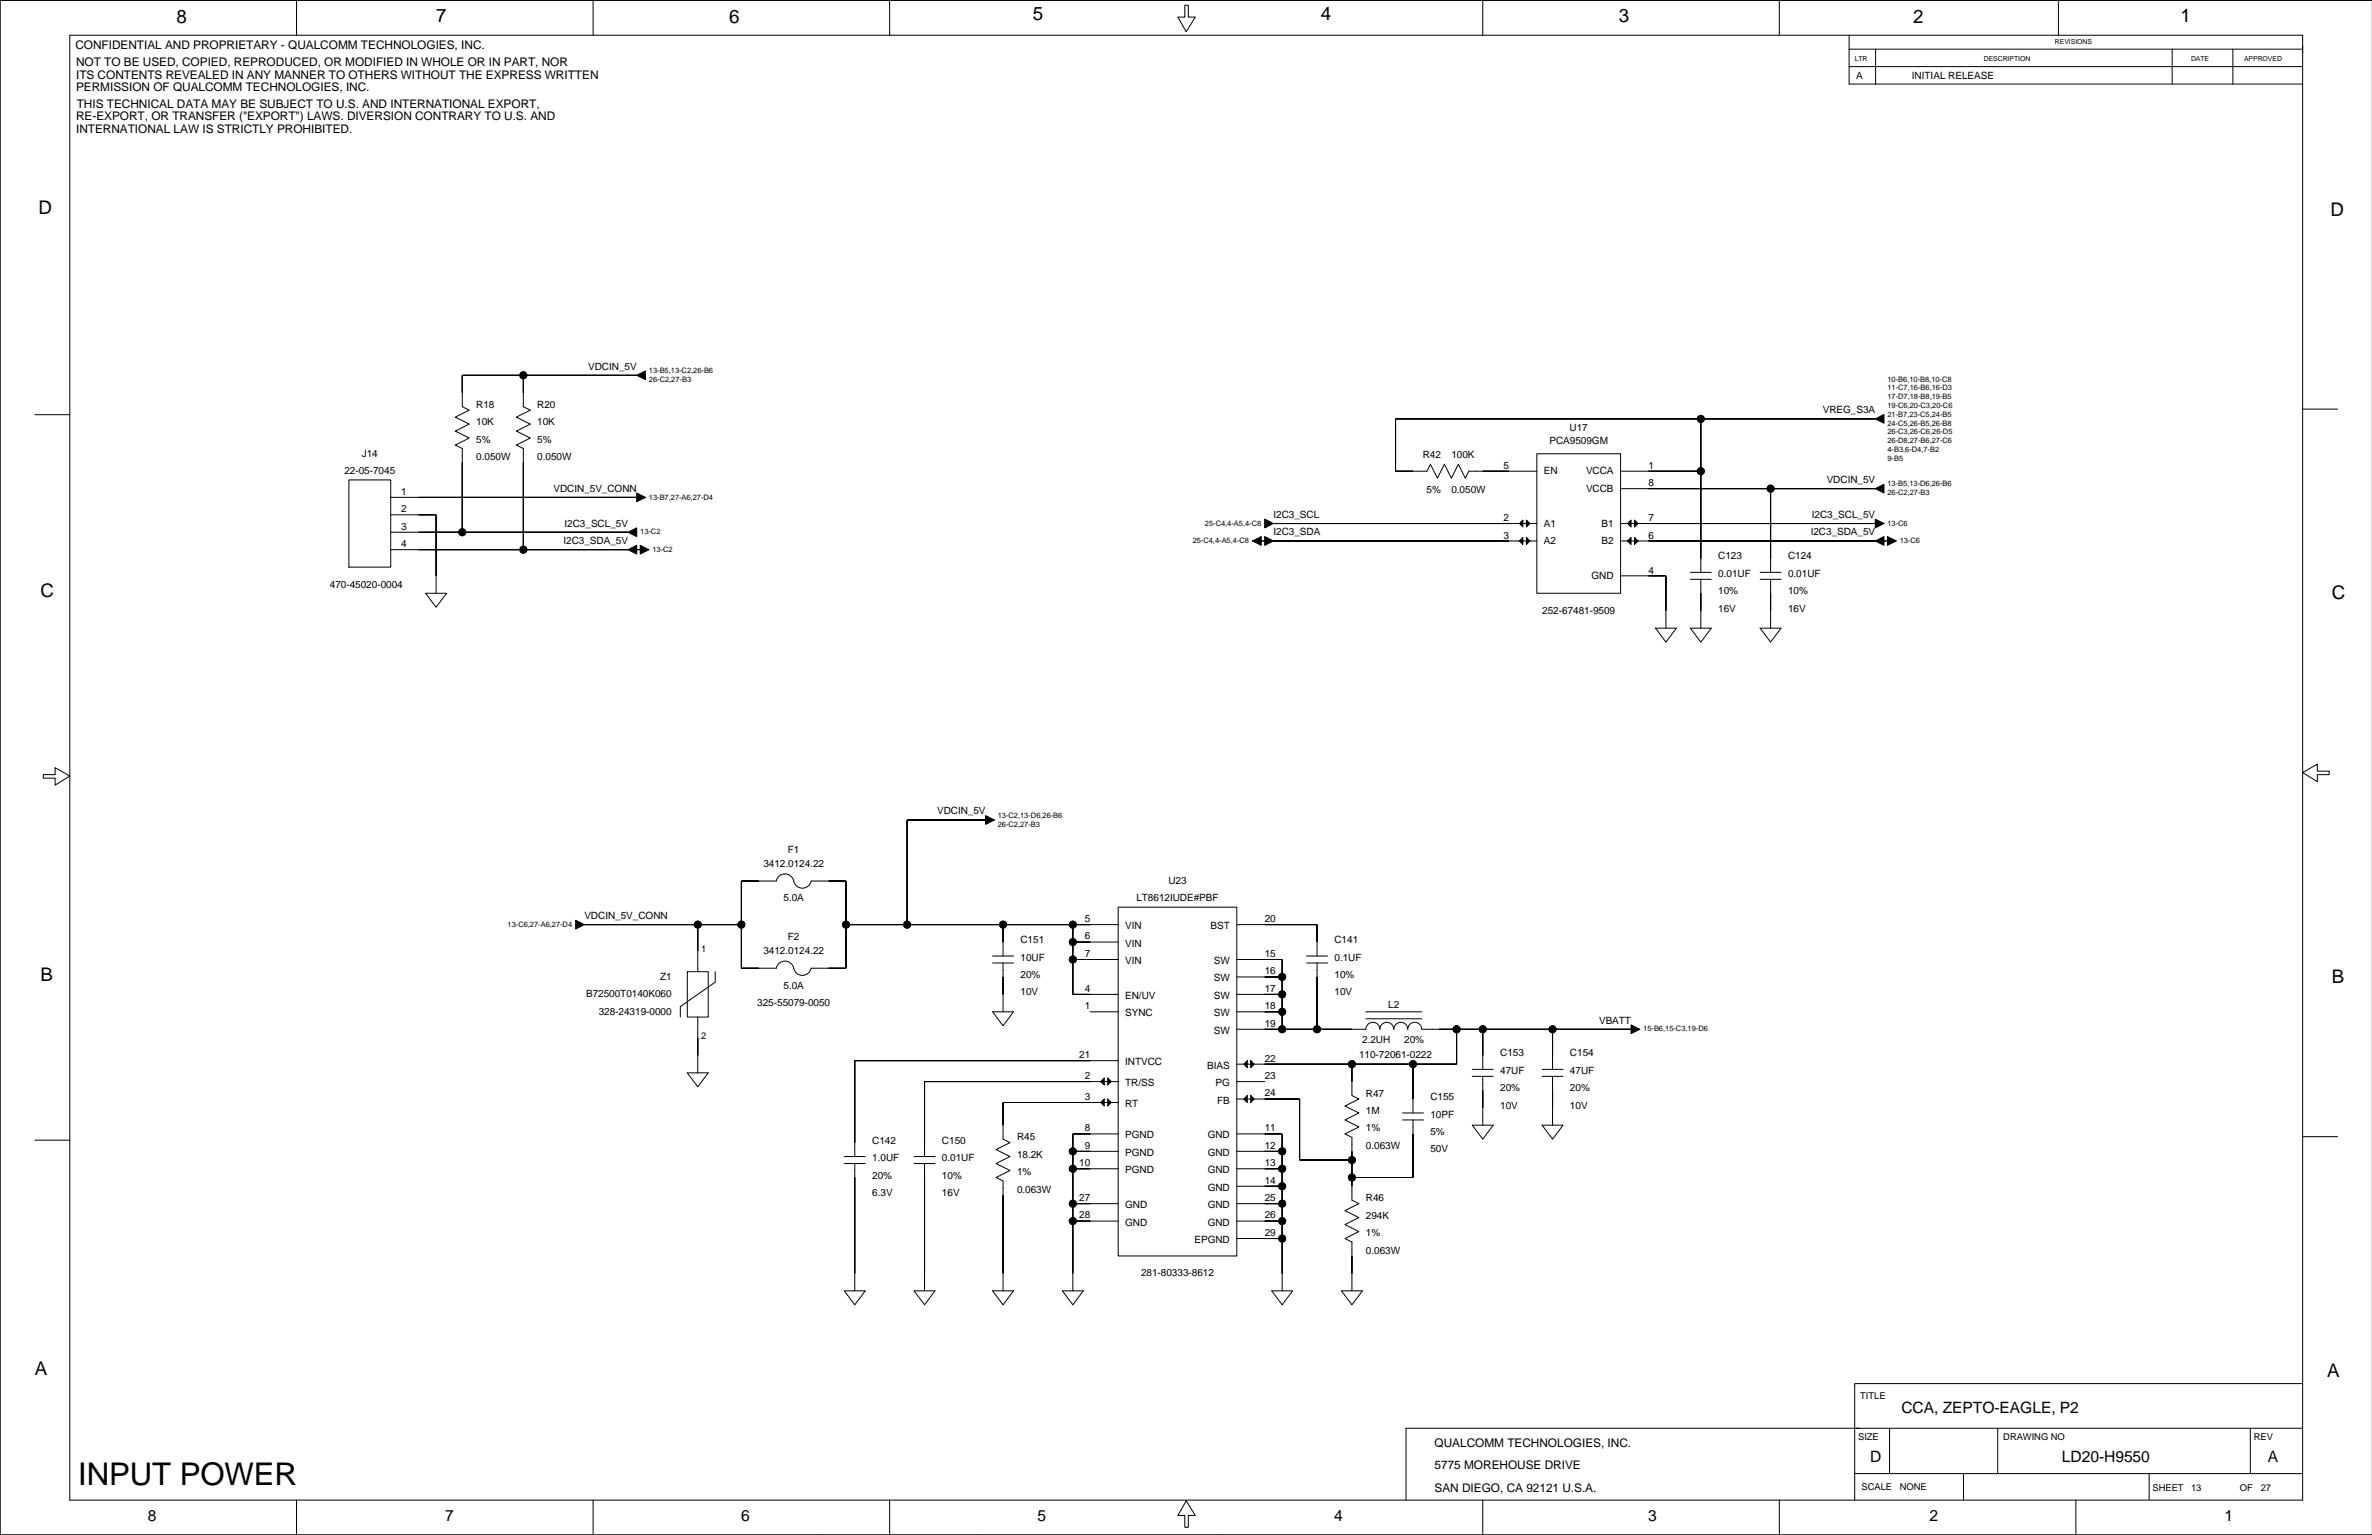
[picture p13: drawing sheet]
<svg xmlns="http://www.w3.org/2000/svg" width="863mm" height="559mm" viewBox="0 0 863 559" stroke-linecap="round" stroke-linejoin="round" font-family="sans-serif">
<defs><g id="words">
<text font-size="11.4" x="28.4" y="540.5">INPUT POWER</text>
<g font-size="6.8">
<text x="64.2" y="8.2">8</text>
<text x="158.7" y="8">7</text>
<text x="265.4" y="8.2">6</text>
<text x="375.8" y="7.5">5</text>
<text x="480.7" y="7.5">4</text>
<text x="589.1" y="8">3</text>
<text x="696.3" y="8.2">2</text>
<text x="793.6" y="8">1</text>
<text x="14" y="77.8">D</text>
<text x="848.2" y="78.6">D</text>
<text x="14.7" y="217.5">C</text>
<text x="848.7" y="218.2">C</text>
<text x="14.7" y="357.1">B</text>
<text x="848.7" y="357.9">B</text>
<text x="12.7" y="500.6">A</text>
<text x="846.9" y="501.4">A</text>
</g>
<g font-size="5.7">
<text x="692" y="514.3">CCA, ZEPTO-EAGLE, P2</text>
<text x="680.6" y="532.1">D</text>
<text x="750.4" y="532.1">LD20-H9550</text>
<text x="825.3" y="532.1">A</text>
<text x="53.8" y="553.7">8</text>
<text x="162" y="553.7">7</text>
<text x="269.7" y="553.7">6</text>
<text x="377.6" y="553.7">5</text>
<text x="485.5" y="553.7">4</text>
<text x="599.8" y="553.7">3</text>
<text x="702.1" y="553.7">2</text>
<text x="809.6" y="553.7">1</text>
</g>
<g font-size="4.3">
<text x="27.4" y="18">CONFIDENTIAL AND PROPRIETARY - QUALCOMM TECHNOLOGIES, INC.</text>
<text x="27.7" y="28.6">ITS CONTENTS REVEALED IN ANY MANNER TO OTHERS WITHOUT THE EXPRESS WRITTEN</text>
<text x="27.7" y="24.1">NOT TO BE USED, COPIED, REPRODUCED, OR MODIFIED IN WHOLE OR IN PART, NOR</text>
<text x="27.7" y="33.2">PERMISSION OF QUALCOMM TECHNOLOGIES, INC.</text>
<text x="27.9" y="39.3">THIS TECHNICAL DATA MAY BE SUBJECT TO U.S. AND INTERNATIONAL EXPORT,</text>
<text x="27.7" y="43.9">RE-EXPORT, OR TRANSFER (&quot;EXPORT&quot;) LAWS. DIVERSION CONTRARY TO U.S. AND</text>
<text x="27.7" y="48.4">INTERNATIONAL LAW IS STRICTLY PROHIBITED.</text>
<text x="522.1" y="526.9">QUALCOMM TECHNOLOGIES, INC.</text>
<text x="522.1" y="534.7">5775 MOREHOUSE DRIVE</text>
<text x="522.1" y="543.1">SAN DIEGO, CA 92121 U.S.A.</text>
</g>
<g font-size="3.6">
<text x="675.5" y="28.8">A</text>
<text x="695.8" y="28.8">INITIAL RELEASE</text>
<text x="214.1" y="134.5">VDCIN_5V</text>
<text x="173.3" y="148.4">R18</text>
<text x="195.5" y="148.4">R20</text>
<text x="173.3" y="154.8">10K</text>
<text x="195.5" y="154.8">10K</text>
<text x="663.4" y="150.4">VREG_S3A</text>
<text x="173.3" y="161.1">5%</text>
<text x="195.5" y="161.1">5%</text>
<text x="563.9" y="161.8">PCA9509GM</text>
<text x="571.2" y="156.8">U17</text>
<text x="131.7" y="166.2">J14</text>
<text x="173.3" y="167.5">0.050W</text>
<text x="195.5" y="167.5">0.050W</text>
<text x="517.8" y="166.8">R42</text>
<text x="528.2" y="166.8">100K</text>
<text x="125.3" y="172.6">22-05-7045</text>
<text x="547.1" y="170.7">5</text>
<text x="561.8" y="172.6">EN</text>
<text x="577.2" y="172.6">VCCA</text>
<text x="599.9" y="170.7">1</text>
<text x="201.4" y="179">VDCIN_5V_CONN</text>
<text x="519.2" y="179.5">5%</text>
<text x="528.2" y="179.5">0.050W</text>
<text x="577.2" y="179">VCCB</text>
<text x="599.9" y="177.1">8</text>
<text x="664.8" y="175.8">VDCIN_5V</text>
<text x="146" y="180.1">1</text>
<text x="146" y="186.5">2</text>
<text x="205.5" y="191.7">I2C3_SCL_5V</text>
<text x="463.4" y="188.5">I2C3_SCL</text>
<text x="547.1" y="189.8">2</text>
<text x="561.8" y="191.7">A1</text>
<text x="582.8" y="191.7">B1</text>
<text x="599.9" y="189.8">7</text>
<text x="659.4" y="188.5">I2C3_SCL_5V</text>
<text x="146" y="192.8">3</text>
<text x="463.4" y="194.8">I2C3_SDA</text>
<text x="547.1" y="196.1">3</text>
<text x="599.9" y="196.1">6</text>
<text x="659" y="194.8">I2C3_SDA_5V</text>
<text x="146" y="199.1">4</text>
<text x="205.1" y="198">I2C3_SDA_5V</text>
<text x="561.8" y="198">A2</text>
<text x="582.8" y="198">B2</text>
<text x="625.3" y="203.7">C123</text>
<text x="650.7" y="203.7">C124</text>
<text x="599.9" y="208.8">4</text>
<text x="120.1" y="213.9">470-45020-0004</text>
<text x="579.2" y="210.7">GND</text>
<text x="625.3" y="210">0.01UF</text>
<text x="650.7" y="210">0.01UF</text>
<text x="625.3" y="216.4">10%</text>
<text x="650.7" y="216.4">10%</text>
<text x="561.3" y="223.4">252-67481-9509</text>
<text x="625.3" y="222.7">16V</text>
<text x="650.7" y="222.7">16V</text>
<text x="341" y="296.4">VDCIN_5V</text>
<text x="286.8" y="310.4">F1</text>
<text x="277.8" y="315.5">3412.0124.22</text>
<text x="425.2" y="321.8">U23</text>
<text x="285.1" y="328.2">5.0A</text>
<text x="413.6" y="328.2">LT8612IUDE#PBF</text>
<text x="212.7" y="334.5">VDCIN_5V_CONN</text>
<text x="394.8" y="335.6">5</text>
<text x="460.3" y="335.6">20</text>
<text x="394.8" y="342">6</text>
<text x="409.5" y="338.3">VIN</text>
<text x="440.6" y="338.3">BST</text>
<text x="277.8" y="347.2">3412.0124.22</text>
<text x="286.8" y="342.1">F2</text>
<text x="371.4" y="343.3">C151</text>
<text x="409.5" y="344.6">VIN</text>
<text x="485.7" y="343.3">C141</text>
<text x="371.4" y="349.7">10UF</text>
<text x="394.8" y="348.3">7</text>
<text x="409.5" y="351">VIN</text>
<text x="441.8" y="351">SW</text>
<text x="460.3" y="348.3">15</text>
<text x="485.7" y="349.7">0.1UF</text>
<text x="240.2" y="356.7">Z1</text>
<text x="285.1" y="359.9">5.0A</text>
<text x="371.4" y="356">20%</text>
<text x="441.8" y="357.3">SW</text>
<text x="460.3" y="354.7">16</text>
<text x="485.7" y="356">10%</text>
<text x="213.3" y="363.1">B72500T0140K060</text>
<text x="371.4" y="362.4">10V</text>
<text x="394.8" y="361">4</text>
<text x="409.5" y="363.7">EN/UV</text>
<text x="441.8" y="363.7">SW</text>
<text x="460.3" y="361">17</text>
<text x="485.7" y="362.4">10V</text>
<text x="217.9" y="369.4">328-24319-0000</text>
<text x="275.6" y="366.3">325-55079-0050</text>
<text x="394.8" y="367.4">1</text>
<text x="409.5" y="370">SYNC</text>
<text x="441.8" y="370">SW</text>
<text x="460.3" y="367.4">18</text>
<text x="505.2" y="366.9">L2</text>
<text x="441.8" y="376.3">SW</text>
<text x="460.3" y="373.7">19</text>
<text x="582" y="372.6">VBATT</text>
<text x="495.7" y="379.6">2.2UH</text>
<text x="511.1" y="379.6">20%</text>
<text x="392.8" y="385.2">21</text>
<text x="409.5" y="387.8">INTVCC</text>
<text x="439.3" y="389">BIAS</text>
<text x="460.3" y="386.4">22</text>
<text x="494.6" y="385.3">110-72061-0222</text>
<text x="546" y="384.6">C153</text>
<text x="571.4" y="384.6">C154</text>
<text x="394.8" y="392.8">2</text>
<text x="409.5" y="395.4">TR/SS</text>
<text x="442.4" y="395.4">PG</text>
<text x="460.3" y="392.8">23</text>
<text x="546" y="390.9">47UF</text>
<text x="571.4" y="390.9">47UF</text>
<text x="394.8" y="400.4">3</text>
<text x="443" y="401.7">FB</text>
<text x="460.3" y="399.1">24</text>
<text x="497.1" y="399.2">R47</text>
<text x="520.6" y="400.5">C155</text>
<text x="546" y="397.3">20%</text>
<text x="571.4" y="397.3">20%</text>
<text x="409.5" y="403">RT</text>
<text x="497.1" y="405.6">1M</text>
<text x="520.6" y="406.8">10PF</text>
<text x="546" y="403.6">10V</text>
<text x="571.4" y="403.6">10V</text>
<text x="394.8" y="411.8">8</text>
<text x="460.3" y="411.8">11</text>
<text x="497.1" y="411.9">1%</text>
<text x="520.6" y="413.2">5%</text>
<text x="317.4" y="416.3">C142</text>
<text x="342.8" y="416.3">C150</text>
<text x="370.1" y="415.1">R45</text>
<text x="394.8" y="418.2">9</text>
<text x="409.5" y="414.4">PGND</text>
<text x="439.5" y="414.4">GND</text>
<text x="460.3" y="418.2">12</text>
<text x="497.1" y="418.2">0.063W</text>
<text x="520.6" y="419.5">50V</text>
<text x="317.4" y="422.7">1.0UF</text>
<text x="342.8" y="422.7">0.01UF</text>
<text x="370.1" y="421.4">18.2K</text>
<text x="392.8" y="424.5">10</text>
<text x="409.5" y="420.8">PGND</text>
<text x="439.5" y="420.8">GND</text>
<text x="460.3" y="424.5">13</text>
<text x="317.4" y="429">20%</text>
<text x="342.8" y="429">10%</text>
<text x="370.1" y="427.8">1%</text>
<text x="409.5" y="427.1">PGND</text>
<text x="439.5" y="427.1">GND</text>
<text x="460.3" y="430.9">14</text>
<text x="317.4" y="435.4">6.3V</text>
<text x="342.8" y="435.4">16V</text>
<text x="370.1" y="434.1">0.063W</text>
<text x="392.8" y="437.2">27</text>
<text x="439.5" y="433.5">GND</text>
<text x="460.3" y="437.2">25</text>
<text x="497.1" y="437.3">R46</text>
<text x="392.8" y="443.6">28</text>
<text x="409.5" y="439.8">GND</text>
<text x="439.5" y="439.8">GND</text>
<text x="460.3" y="443.6">26</text>
<text x="497.1" y="443.6">294K</text>
<text x="409.5" y="446.2">GND</text>
<text x="439.5" y="446.2">GND</text>
<text x="460.3" y="449.9">29</text>
<text x="497.1" y="450">1%</text>
<text x="434.7" y="452.5">EPGND</text>
<text x="497.1" y="456.3">0.063W</text>
<text x="415.3" y="464.7">281-80333-8612</text>
</g>
<g font-size="3.4">
<text x="255.2" y="346.4">1</text>
<text x="255.2" y="378.2">2</text>
<text x="677" y="509.3">TITLE</text>
<text x="676.2" y="524.3">SIZE</text>
<text x="729.1" y="524.3">DRAWING NO</text>
<text x="820.2" y="524.3">REV</text>
<text x="677.5" y="542.6">SCALE</text>
<text x="691.4" y="542.6">NONE</text>
<text x="783.4" y="542.8">SHEET</text>
<text x="797.4" y="542.8">13</text>
<text x="815.2" y="542.8">OF</text>
<text x="822.8" y="542.8">27</text>
</g>
<g font-size="2.7">
<text x="236.2" y="135.8">13-B5,13-C2,26-B6</text>
<text x="236.2" y="139">26-C2,27-B3</text>
<text x="686.9" y="138.9">10-B6,10-B8,10-C8</text>
<text x="686.9" y="142.1">11-C7,16-B6,16-D3</text>
<text x="686.9" y="145.3">17-D7,18-B8,19-B5</text>
<text x="686.9" y="148.5">19-C6,20-C3,20-C6</text>
<text x="686.9" y="151.7">21-B7,23-C5,24-B5</text>
<text x="686.9" y="154.9">24-C5,26-B5,26-B8</text>
<text x="686.9" y="158.1">26-C3,26-C6,26-D5</text>
<text x="686.9" y="161.3">26-D8,27-B6,27-C6</text>
<text x="686.9" y="164.5">4-B3,6-D4,7-B2</text>
<text x="686.9" y="167.7">9-B5</text>
<text x="686.9" y="177.1">13-B5,13-D6,26-B6</text>
<text x="236.2" y="181.9">13-B7,27-A6,27-D4</text>
<text x="686.9" y="180.3">26-C2,27-B3</text>
<text x="438.5" y="191.4">25-C4,4-A5,4-C8</text>
<text x="686.9" y="191.4">13-C6</text>
<text x="233" y="194.6">13-C2</text>
<text x="434.1" y="197.7">25-C4,4-A5,4-C8</text>
<text x="691.4" y="197.7">13-C6</text>
<text x="237.4" y="200.9">13-C2</text>
<text x="363.1" y="297.7">13-C2,13-D6,26-B6</text>
<text x="363.1" y="300.9">26-C2,27-B3</text>
<text x="184.7" y="337.4">13-C6,27-A6,27-D4</text>
<text x="598" y="375.5">15-B6,15-C3,19-D6</text>
</g>
<g font-size="2.5">
<text x="747.9" y="16.1">REVISIONS</text>
<text x="675" y="22.2">LTR</text>
<text x="722" y="22.2">DESCRIPTION</text>
<text x="797.4" y="22.2">DATE</text>
<text x="816.7" y="22.2">APPROVED</text>
</g>
</g></defs>
<g fill="none" stroke="#000" stroke-width=".36">
<path d="M0 .1h863.3h-863.3v558.7zM25.4 12.8h812.6v533.3h-812.6zM107.9 .1v12.7M215.9 .1v12.7M323.8 .1v12.7M431.2 1.9h1.3v4.3h2.5l-3.3 5.4-3-5.4h2.5zM539.6 .1v12.7M647.6 .1v12.7M672.9 12.8v17.8h165.1M672.9 17.9h165.1M682.6 17.9v12.7M749.1 .1v12.7"/>
<path d="M790.5 17.9v12.7M812.6 17.9v12.7M672.9 24.3h165.1M190.5 136.6v11.4l2.5 1.3-5.1 2.6 5.1 2.5-5.1 2.5 5.1 2.6-5.1 2.5 2.6 1.3v36.8M231.7 136.6h.1M231.7 136.6h-63.5v11.4l2.6 1.3-5.1 2.6 5.1 2.5-5.1 2.5 5.1 2.6-5.1 2.5 2.5 1.3v30.5M12.7 151h12.7M619 152.5v55.9M682.5 152.5h.1M682.5 152.5h-174.6v19h11.4l1.3-2.5 2.5 5.1 2.6-5.1 2.5 5.1 2.5-5.1 2.6 5.1 1.2-2.6h24.8M838 148.9h12.7M127 174.7h15.2v31.8h-15.2z"/>
<path d="M559.3 165.2h30.5v50.8h-30.5zM589.8 171.5h29.2M589.8 177.9h92.7M644.4 177.9v30.5M682.5 177.9h.1M142.2 187.4h16.5v28.6M142.2 181.1h89.5M142.2 193.8h86.3M228.5 193.8h.1M231.7 181.1h.1M459 196.9h3.2M463.4 196.9h.1"/>
<path d="M463.4 190.6h.1M463.4 196.9h95.9M463.4 190.6h95.9M589.8 196.9h92.7M589.8 190.6h92.7M682.5 190.6h.1M682.5 196.9h.1M683.7 196.9h3.2M142.2 200.1h86.3M154.9 216h7.6l-3.8 5.1zM228.5 200.1h.1M229.8 200.1h3.2"/>
<path d="M589.8 209.6h16.5v19.1M615.2 210.9h7.6M615.2 208.4h7.6M619 210.9v17.8M640.6 210.9h7.6M640.6 208.4h7.6M644.4 210.9v17.8M602.5 228.7h7.6l-3.8 5.1zM615.2 228.7h7.6l-3.8 5.1zM640.6 228.7h7.6l-3.8 5.1zM15.7 282h4.4v-2.5l5.3 3-5.3 3.3v-2.5h-4.4zM358.7 298.5h.1"/>
<path d="M358.7 298.5h-28.6v38.1M838 281.2l5.3-3v2.5h4.4v1.3h-4.4v2.5zM212.7 336.6h.1M212.7 336.6h57.1M253.9 336.6v17.1M269.8 320.7h12.7a3.3 3.3 0 0 1 3.5-2.6 3.3 3.3 0 0 1 3 3.2 3.2 3.2 0 0 0 3.4 2 3.2 3.2 0 0 0 2.8-2.6h12.7v31.8h-12.7a3.3 3.3 0 0 1-3.5 2.6 3.3 3.3 0 0 1-3-3.2 3.2 3.2 0 0 0-3.3-2 3.2 3.2 0 0 0-2.9 2.6h-12.7zM307.9 336.6h99M365 336.6v11.4M390.4 336.6v25.4h16.5M406.9 330.3h43.2v126.9h-43.2zM450.1 336.6h29.2v11.4M250.1 353.7h7.7v16.5h-7.7z"/>
<path d="M260.3 353.7v3.9l-12.7 8.8v3.8M361.2 350.6h7.7M361.2 348h7.7M365 350.6v17.7M390.4 349.3h16.5M390.4 342.9h16.5M450.1 349.3h16.5v25.4M450.1 355.6h16.5M475.5 350.6h7.6M475.5 348h7.6M479.3 350.6v24.1M253.9 370.2v20.4"/>
<path d="M361.2 368.3h7.7l-3.9 5.1zM396.8 368.3h10.1M450.1 374.7h47a2.54 2.54 0 0 1 2.5-2.5 2.54 2.54 0 0 1 2.6 2.5 2.54 2.54 0 0 1 2.5-2.5 2.54 2.54 0 0 1 2.5 2.5 2.54 2.54 0 0 1 2.6-2.5 2.54 2.54 0 0 1 2.5 2.5 2.54 2.54 0 0 1 2.6-2.5 2.54 2.54 0 0 1 2.5 2.5h76.2M450.1 368.3h16.5M450.1 362h16.5M497.1 368.3h20.3M497.1 370.9h20.3M530.1 374.7v12.7h-80M539.6 374.7v14.6M565 374.7v14.6M593.6 374.7h.1M250.1 390.6h7.7l-3.9 5z"/>
<path d="M406.9 393.7h-70.4v27.3M406.9 386.1h-95.8v34.9M450.1 393.7h10.2M492 387.4v11.4l2.6 1.3-5.1 2.5 5.1 2.6-5.1 2.5 5.1 2.5-5.1 2.6 2.5 1.3v22.8l2.6 1.3-5.1 2.5 5.1 2.6-5.1 2.5 5.1 2.5-5.1 2.6 2.5 1.2v17.8M514.2 387.4v17.8M535.8 391.8h7.6M535.8 389.3h7.6M539.6 391.8v17.8M561.2 391.8h7.6M561.2 389.3h7.6M565 391.8v17.8M12.7 415.1h12.7"/>
<path d="M390.4 419.1h16.5M406.9 401.4h-41.9v13.3l2.6 1.3-5.1 2.5 5.1 2.5-5.1 2.6 5.1 2.5-5.1 2.6 2.5 1.2v40M406.9 412.8h-16.5v57.1M450.1 412.8h16.5v57.1M450.1 419.1h16.5M450.1 400.1h22.9v22.2h19M510.4 407.7h7.6M510.4 405.2h7.6M514.2 407.7v21h-22.2M535.8 409.6h7.6l-3.8 5.1zM561.2 409.6h7.6l-3.8 5.1zM838 413.8h12.7"/>
<path d="M307.3 423.6h7.6M307.3 421h7.6M311.1 423.6v46.3M332.7 423.6h7.6M332.7 421h7.6M336.5 423.6v46.3M390.4 438.2h16.5M390.4 425.5h16.5M450.1 438.2h16.5M450.1 425.5h16.5M450.1 431.8h16.5M390.4 444.5h16.5"/>
<path d="M450.1 444.5h16.5M450.1 450.9h16.5M307.3 469.9h7.6l-3.8 5.1zM332.7 469.9h7.6l-3.8 5.1zM361.2 469.9h7.7l-3.9 5.1zM386.6 469.9h7.6l-3.8 5.1zM462.8 469.9h7.6l-3.8 5.1zM488.2 469.9h7.6l-3.8 5.1zM687.7 519.9v16.6M727 519.9v16.6M819 519.9v16.6M838 503.7h-163v42.4"/>
<path d="M838 519.9h-326.3v26.2M675 536.5h163M714.6 536.5v9.3M782.1 536.5v9.3M0 558.8h863.3M107.9 546.1v12.2M215.9 546.1v12.2M298.4 558.8h.1M323.8 546.1v12.2M355.5 558.8h.1M431.7 546.4l3.3 5.3h-2.5v4.3h-1.3v-4.3h-2.5zM444.4 558.8h.1"/>
<path d="M539.6 546.1v12.2M539.6 558.8h.1M647.6 546.1v12.2M755.5 546.1v12.2"/>
<circle cx="190.5" cy="136.6" r="1.27"/>
<circle cx="619" cy="152.5" r="1.27"/>
<circle cx="619" cy="171.5" r="1.27"/>
<circle cx="644.4" cy="177.9" r="1.27"/>
<circle cx="168.2" cy="193.8" r="1.27"/>
<circle cx="190.5" cy="200.1" r="1.27"/>
<circle cx="253.9" cy="336.6" r="1.27"/>
<circle cx="269.8" cy="336.6" r="1.27"/>
<circle cx="307.9" cy="336.6" r="1.27"/>
<circle cx="330.1" cy="336.6" r="1.27"/>
<circle cx="365" cy="336.6" r="1.27"/>
<circle cx="390.4" cy="336.6" r="1.27"/>
<circle cx="390.4" cy="342.9" r="1.27"/>
<circle cx="390.4" cy="349.3" r="1.27"/>
<circle cx="466.6" cy="355.6" r="1.27"/>
<circle cx="466.6" cy="362" r="1.27"/>
<circle cx="466.6" cy="368.3" r="1.27"/>
<circle cx="466.6" cy="374.7" r="1.27"/>
<circle cx="479.3" cy="374.7" r="1.27"/>
<circle cx="530.1" cy="374.7" r="1.27"/>
<circle cx="539.6" cy="374.7" r="1.27"/>
<circle cx="565" cy="374.7" r="1.27"/>
<circle cx="492" cy="387.4" r="1.27"/>
<circle cx="514.2" cy="387.4" r="1.27"/>
<circle cx="390.4" cy="419.1" r="1.27"/>
<circle cx="466.6" cy="419.1" r="1.27"/>
<circle cx="390.4" cy="438.2" r="1.27"/>
<circle cx="390.4" cy="425.5" r="1.27"/>
<circle cx="466.6" cy="431.8" r="1.27"/>
<circle cx="466.6" cy="425.5" r="1.27"/>
<circle cx="466.6" cy="438.2" r="1.27"/>
<circle cx="492" cy="428.7" r="1.27"/>
<circle cx="492" cy="422.3" r="1.27"/>
<circle cx="390.4" cy="444.5" r="1.27"/>
<circle cx="466.6" cy="444.5" r="1.27"/>
<circle cx="466.6" cy="450.9" r="1.27"/>
</g>
<g fill="#000" stroke="#000" stroke-width=".36">
<path d="M168.2 136.6v6.4z" fill-rule="evenodd"/>
<path d="M190.5 136.6v6.4z" fill-rule="evenodd"/>
<path d="M168.2 136.6h22.3z" fill-rule="evenodd"/>
<path d="M190.5 136.6h41.2z" fill-rule="evenodd"/>
<path d="M231.7 136.6l3.2-1.6v3.2z" fill-rule="evenodd"/>
<path d="M507.9 152.5v19z" fill-rule="evenodd"/>
<path d="M507.9 152.5h111.1z" fill-rule="evenodd"/>
<path d="M619 152.5v19z" fill-rule="evenodd"/>
<path d="M619 152.5h63.5z" fill-rule="evenodd"/>
<path d="M682.5 152.5l3.1-1.6v3.2z" fill-rule="evenodd"/>
<path d="M168.2 168.4v25.4z" fill-rule="evenodd"/>
<path d="M190.5 168.4v31.7z" fill-rule="evenodd"/>
<path d="M507.9 171.5h6.3z" fill-rule="evenodd"/>
<path d="M539.6 171.5h9.5z" fill-rule="evenodd"/>
<path d="M619 171.5v31.8z" fill-rule="evenodd"/>
<path d="M599.9 171.5h19.1z" fill-rule="evenodd"/>
<path d="M644.4 177.9v25.4z" fill-rule="evenodd"/>
<path d="M599.9 177.9h44.5z" fill-rule="evenodd"/>
<path d="M644.4 177.9h38.1z" fill-rule="evenodd"/>
<path d="M682.5 177.9l3.1-1.6v3.2z" fill-rule="evenodd"/>
<path d="M152.4 187.4h6.3z" fill-rule="evenodd"/>
<path d="M158.7 187.4v22.2z" fill-rule="evenodd"/>
<path d="M152.4 193.8h15.8z" fill-rule="evenodd"/>
<path d="M168.2 193.8h60.3z" fill-rule="evenodd"/>
<path d="M228.5 193.8l3.2-1.6v3.1z" fill-rule="evenodd"/>
<path d="M152.4 181.1h79.3z" fill-rule="evenodd"/>
<path d="M231.7 179.5l3.2 1.6-3.2 1.5z" fill-rule="evenodd"/>
<path d="M455.8 196.9l3.2-1.6v3.2z" fill-rule="evenodd"/>
<path d="M460.3 195.3l3.1 1.6-3.1 1.6z" fill-rule="evenodd"/>
<path d="M460.3 189l3.1 1.6-3.1 1.6z" fill-rule="evenodd"/>
<path d="M463.4 196.9h85.7z" fill-rule="evenodd"/>
<path d="M463.4 190.6h85.7z" fill-rule="evenodd"/>
<path d="M554.2 189.3v2.6l-1.2-1.3z" fill-rule="evenodd"/>
<path d="M554.2 195.7v2.5l-1.2-1.3z" fill-rule="evenodd"/>
<path d="M555.5 189.3l1.3 1.3-1.3 1.3z" fill-rule="evenodd"/>
<path d="M555.5 195.7l1.3 1.2-1.3 1.3z" fill-rule="evenodd"/>
<path d="M592.3 190.6l1.3-1.3v2.6z" fill-rule="evenodd"/>
<path d="M592.3 196.9l1.3-1.2v2.5z" fill-rule="evenodd"/>
<path d="M594.9 189.3l1.2 1.3-1.2 1.3z" fill-rule="evenodd"/>
<path d="M594.9 195.7l1.2 1.2-1.2 1.3z" fill-rule="evenodd"/>
<path d="M682.5 196.9l3.1-1.6v3.2z" fill-rule="evenodd"/>
<path d="M599.9 190.6h82.6z" fill-rule="evenodd"/>
<path d="M599.9 196.9h82.6z" fill-rule="evenodd"/>
<path d="M682.5 189l3.1 1.6-3.1 1.6z" fill-rule="evenodd"/>
<path d="M686.9 195.3l3.2 1.6-3.2 1.6z" fill-rule="evenodd"/>
<path d="M152.4 200.1h38.1z" fill-rule="evenodd"/>
<path d="M228.5 200.1l3.2-1.6v3.2z" fill-rule="evenodd"/>
<path d="M190.5 200.1h38z" fill-rule="evenodd"/>
<path d="M233 198.5l3.2 1.6-3.2 1.6z" fill-rule="evenodd"/>
<path d="M606.3 209.6v12.7z" fill-rule="evenodd"/>
<path d="M599.9 209.6h6.4z" fill-rule="evenodd"/>
<path d="M619 216v6.3z" fill-rule="evenodd"/>
<path d="M644.4 216v6.3z" fill-rule="evenodd"/>
<path d="M330.1 298.5v38.1z" fill-rule="evenodd"/>
<path d="M330.1 298.5h28.6z" fill-rule="evenodd"/>
<path d="M358.7 296.9l3.2 1.6-3.2 1.6z" fill-rule="evenodd"/>
<path d="M209.5 335l3.2 1.6-3.2 1.6z" fill-rule="evenodd"/>
<path d="M253.9 336.6v9.5z" fill-rule="evenodd"/>
<path d="M212.7 336.6h41.2z" fill-rule="evenodd"/>
<path d="M269.8 336.6v15.9z" fill-rule="evenodd"/>
<path d="M269.8 320.7v15.9z" fill-rule="evenodd"/>
<path d="M253.9 336.6h15.9z" fill-rule="evenodd"/>
<path d="M269.8 320.7h6.4z" fill-rule="evenodd"/>
<path d="M307.9 320.7v15.9z" fill-rule="evenodd"/>
<path d="M307.9 336.6v15.9z" fill-rule="evenodd"/>
<path d="M301.6 320.7h6.3z" fill-rule="evenodd"/>
<path d="M307.9 336.6h22.2z" fill-rule="evenodd"/>
<path d="M365 336.6v6.3z" fill-rule="evenodd"/>
<path d="M330.1 336.6h34.9z" fill-rule="evenodd"/>
<path d="M390.4 336.6v6.3z" fill-rule="evenodd"/>
<path d="M365 336.6h25.4z" fill-rule="evenodd"/>
<path d="M390.4 336.6h6.4z" fill-rule="evenodd"/>
<path d="M479.3 336.6v6.3z" fill-rule="evenodd"/>
<path d="M460.3 336.6h19z" fill-rule="evenodd"/>
<path d="M269.8 352.5h6.4z" fill-rule="evenodd"/>
<path d="M301.6 352.5h6.3z" fill-rule="evenodd"/>
<path d="M365 355.6v6.4z" fill-rule="evenodd"/>
<path d="M390.4 342.9v6.4z" fill-rule="evenodd"/>
<path d="M390.4 349.3v12.7z" fill-rule="evenodd"/>
<path d="M390.4 342.9h6.4z" fill-rule="evenodd"/>
<path d="M390.4 349.3h6.4z" fill-rule="evenodd"/>
<path d="M460.3 355.6h6.3z" fill-rule="evenodd"/>
<path d="M466.6 355.6v6.4z" fill-rule="evenodd"/>
<path d="M460.3 349.3h6.3z" fill-rule="evenodd"/>
<path d="M466.6 349.3v6.3z" fill-rule="evenodd"/>
<path d="M479.3 355.6v19.1z" fill-rule="evenodd"/>
<path d="M253.9 377.9v6.3z" fill-rule="evenodd"/>
<path d="M390.4 362h6.4z" fill-rule="evenodd"/>
<path d="M460.3 362h6.3z" fill-rule="evenodd"/>
<path d="M466.6 362v6.3z" fill-rule="evenodd"/>
<path d="M460.3 368.3h6.3z" fill-rule="evenodd"/>
<path d="M466.6 368.3v6.4z" fill-rule="evenodd"/>
<path d="M460.3 374.7h6.3z" fill-rule="evenodd"/>
<path d="M466.6 374.7h12.7z" fill-rule="evenodd"/>
<path d="M479.3 374.7h12.7z" fill-rule="evenodd"/>
<path d="M523.8 374.7h6.3z" fill-rule="evenodd"/>
<path d="M530.1 374.7v12.7z" fill-rule="evenodd"/>
<path d="M539.6 374.7v9.5z" fill-rule="evenodd"/>
<path d="M530.1 374.7h9.5z" fill-rule="evenodd"/>
<path d="M565 374.7v9.5z" fill-rule="evenodd"/>
<path d="M539.6 374.7h25.4z" fill-rule="evenodd"/>
<path d="M565 374.7h28.6z" fill-rule="evenodd"/>
<path d="M593.6 373.1l3.2 1.6-3.2 1.6z" fill-rule="evenodd"/>
<path d="M311.1 386.1v29.9z" fill-rule="evenodd"/>
<path d="M336.5 393.7v22.3z" fill-rule="evenodd"/>
<path d="M336.5 393.7h60.3z" fill-rule="evenodd"/>
<path d="M311.1 386.1h85.7z" fill-rule="evenodd"/>
<path d="M401.9 392.5v2.5l-1.3-1.3z" fill-rule="evenodd"/>
<path d="M403.1 392.5l1.3 1.2-1.3 1.3z" fill-rule="evenodd"/>
<path d="M453.9 398.8v2.6l-1.2-1.3z" fill-rule="evenodd"/>
<path d="M453.9 386.1v2.6l-1.2-1.3z" fill-rule="evenodd"/>
<path d="M455.2 398.8l1.3 1.3-1.3 1.3z" fill-rule="evenodd"/>
<path d="M455.2 386.1l1.3 1.3-1.3 1.3z" fill-rule="evenodd"/>
<path d="M492 387.4v6.3z" fill-rule="evenodd"/>
<path d="M460.3 387.4h31.7z" fill-rule="evenodd"/>
<path d="M514.2 387.4v12.7z" fill-rule="evenodd"/>
<path d="M492 387.4h22.2z" fill-rule="evenodd"/>
<path d="M514.2 387.4h15.9z" fill-rule="evenodd"/>
<path d="M539.6 396.9v6.4z" fill-rule="evenodd"/>
<path d="M565 396.9v6.4z" fill-rule="evenodd"/>
<path d="M365 401.4v8.2z" fill-rule="evenodd"/>
<path d="M390.4 419.1v6.4z" fill-rule="evenodd"/>
<path d="M390.4 412.8v6.3z" fill-rule="evenodd"/>
<path d="M390.4 419.1h6.4z" fill-rule="evenodd"/>
<path d="M390.4 412.8h6.4z" fill-rule="evenodd"/>
<path d="M365 401.4h31.8z" fill-rule="evenodd"/>
<path d="M401.9 400.1v2.5l-1.3-1.2z" fill-rule="evenodd"/>
<path d="M403.1 400.1l1.3 1.3-1.3 1.2z" fill-rule="evenodd"/>
<path d="M460.3 419.1h6.3z" fill-rule="evenodd"/>
<path d="M466.6 419.1v6.4z" fill-rule="evenodd"/>
<path d="M460.3 412.8h6.3z" fill-rule="evenodd"/>
<path d="M466.6 412.8v6.3z" fill-rule="evenodd"/>
<path d="M460.3 400.1h12.7z" fill-rule="evenodd"/>
<path d="M473 400.1v22.2z" fill-rule="evenodd"/>
<path d="M492 419.1v3.2z" fill-rule="evenodd"/>
<path d="M514.2 412.8v15.9z" fill-rule="evenodd"/>
<path d="M311.1 428.7v34.9z" fill-rule="evenodd"/>
<path d="M336.5 428.7v34.9z" fill-rule="evenodd"/>
<path d="M365 435v28.6z" fill-rule="evenodd"/>
<path d="M390.4 438.2v6.3z" fill-rule="evenodd"/>
<path d="M390.4 425.5v12.7z" fill-rule="evenodd"/>
<path d="M390.4 438.2h6.4z" fill-rule="evenodd"/>
<path d="M390.4 425.5h6.4z" fill-rule="evenodd"/>
<path d="M460.3 431.8h6.3z" fill-rule="evenodd"/>
<path d="M466.6 431.8v6.4z" fill-rule="evenodd"/>
<path d="M460.3 425.5h6.3z" fill-rule="evenodd"/>
<path d="M466.6 425.5v6.3z" fill-rule="evenodd"/>
<path d="M460.3 438.2h6.3z" fill-rule="evenodd"/>
<path d="M466.6 438.2v6.3z" fill-rule="evenodd"/>
<path d="M492 428.7v3.1z" fill-rule="evenodd"/>
<path d="M492 422.3v6.4z" fill-rule="evenodd"/>
<path d="M473 422.3h19z" fill-rule="evenodd"/>
<path d="M492 428.7h22.2z" fill-rule="evenodd"/>
<path d="M390.4 444.5v19.1z" fill-rule="evenodd"/>
<path d="M390.4 444.5h6.4z" fill-rule="evenodd"/>
<path d="M466.6 450.9v12.7z" fill-rule="evenodd"/>
<path d="M460.3 444.5h6.3z" fill-rule="evenodd"/>
<path d="M466.6 444.5v6.4z" fill-rule="evenodd"/>
<path d="M460.3 450.9h6.3z" fill-rule="evenodd"/>
<path d="M492 457.2v6.4z" fill-rule="evenodd"/>
<circle cx="190.5" cy="136.6" r="1.27"/>
<circle cx="619" cy="152.5" r="1.27"/>
<circle cx="619" cy="171.5" r="1.27"/>
<circle cx="644.4" cy="177.9" r="1.27"/>
<circle cx="168.2" cy="193.8" r="1.27"/>
<circle cx="190.5" cy="200.1" r="1.27"/>
<circle cx="253.9" cy="336.6" r="1.27"/>
<circle cx="269.8" cy="336.6" r="1.27"/>
<circle cx="307.9" cy="336.6" r="1.27"/>
<circle cx="330.1" cy="336.6" r="1.27"/>
<circle cx="365" cy="336.6" r="1.27"/>
<circle cx="390.4" cy="336.6" r="1.27"/>
<circle cx="390.4" cy="342.9" r="1.27"/>
<circle cx="390.4" cy="349.3" r="1.27"/>
<circle cx="466.6" cy="355.6" r="1.27"/>
<circle cx="466.6" cy="362" r="1.27"/>
<circle cx="466.6" cy="368.3" r="1.27"/>
<circle cx="466.6" cy="374.7" r="1.27"/>
<circle cx="479.3" cy="374.7" r="1.27"/>
<circle cx="530.1" cy="374.7" r="1.27"/>
<circle cx="539.6" cy="374.7" r="1.27"/>
<circle cx="565" cy="374.7" r="1.27"/>
<circle cx="492" cy="387.4" r="1.27"/>
<circle cx="514.2" cy="387.4" r="1.27"/>
<circle cx="390.4" cy="419.1" r="1.27"/>
<circle cx="466.6" cy="419.1" r="1.27"/>
<circle cx="390.4" cy="438.2" r="1.27"/>
<circle cx="390.4" cy="425.5" r="1.27"/>
<circle cx="466.6" cy="431.8" r="1.27"/>
<circle cx="466.6" cy="425.5" r="1.27"/>
<circle cx="466.6" cy="438.2" r="1.27"/>
<circle cx="492" cy="428.7" r="1.27"/>
<circle cx="492" cy="422.3" r="1.27"/>
<circle cx="390.4" cy="444.5" r="1.27"/>
<circle cx="466.6" cy="444.5" r="1.27"/>
<circle cx="466.6" cy="450.9" r="1.27"/>
</g>
<use href="#words"/>
</svg>
